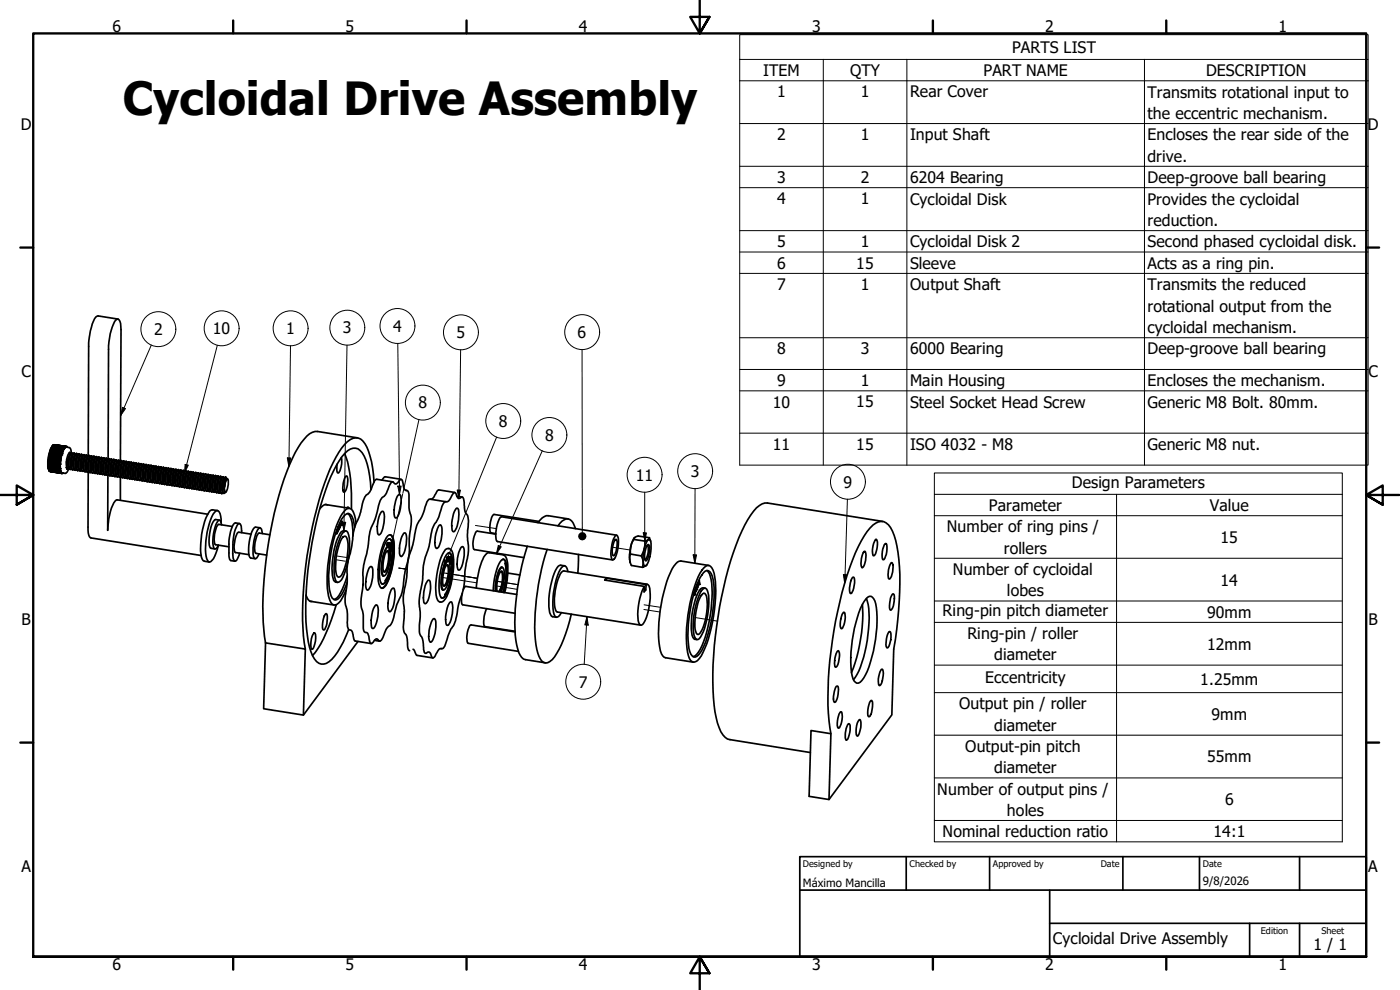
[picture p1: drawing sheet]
<svg xmlns="http://www.w3.org/2000/svg" width="420mm" height="297mm" viewBox="0 0 420 297" stroke-linecap="round" stroke-linejoin="round" font-family="sans-serif">
<defs><g id="words">
<text font-size="13.7" x="36.8" y="34.5">Cycloidal Drive Assembly</text>
<g font-size="4.8">
<text x="33.7" y="9.6">6</text>
<text x="103.7" y="9.6">5</text>
<text x="173.7" y="9.6">4</text>
<text x="243.7" y="9.6">3</text>
<text x="313.7" y="9.6">2</text>
<text x="383.7" y="9.6">1</text>
<text x="303.7" y="15.9">PARTS LIST</text>
<text x="229" y="22.8">ITEM</text>
<text x="255.1" y="22.8">QTY</text>
<text x="295.1" y="22.8">PART NAME</text>
<text x="361.9" y="22.8">DESCRIPTION</text>
<text x="233.2" y="29.2">1</text>
<text x="258.3" y="29.2">1</text>
<text x="273.1" y="29.2">Rear Cover</text>
<text x="344.4" y="29.3">Transmits rotational input to</text>
<text x="344.4" y="35.7">the eccentric mechanism.</text>
<text x="6.2" y="38.9">D</text>
<text x="410.5" y="38.9">D</text>
<text x="233.2" y="42.1">2</text>
<text x="258.3" y="42">1</text>
<text x="273.1" y="42.1">Input Shaft</text>
<text x="344.4" y="42.1">Encloses the rear side of the</text>
<text x="344.4" y="48.6">drive.</text>
<text x="233.2" y="54.9">3</text>
<text x="258.3" y="54.9">2</text>
<text x="273.1" y="54.9">6204 Bearing</text>
<text x="344.4" y="55">Deep-groove ball bearing</text>
<text x="233.2" y="61.3">4</text>
<text x="258.3" y="61.3">1</text>
<text x="273.1" y="61.4">Cycloidal Disk</text>
<text x="344.4" y="61.4">Provides the cycloidal</text>
<text x="344.4" y="67.8">reduction.</text>
<text x="233.2" y="74.2">5</text>
<text x="258.3" y="74.2">1</text>
<text x="273.1" y="74.2">Cycloidal Disk 2</text>
<text x="344.4" y="74.2">Second phased cycloidal disk.</text>
<text x="233.2" y="80.6">6</text>
<text x="257" y="80.6">15</text>
<text x="273.1" y="80.6">Sleeve</text>
<text x="344.4" y="80.6">Acts as a ring pin.</text>
<text x="233.2" y="87">7</text>
<text x="258.3" y="87">1</text>
<text x="273.1" y="87.1">Output Shaft</text>
<text x="344.4" y="87">Transmits the reduced</text>
<text x="344.4" y="93.5">rotational output from the</text>
<text x="46.2" y="100.5">2</text>
<text x="63.9" y="100.3">10</text>
<text x="85.9" y="100.3">1</text>
<text x="102.9" y="100.1">3</text>
<text x="118" y="99.6">4</text>
<text x="137" y="101.5">5</text>
<text x="173.4" y="101.5">6</text>
<text x="344.4" y="99.9">cycloidal mechanism.</text>
<text x="233.2" y="106.3">8</text>
<text x="258.3" y="106.3">3</text>
<text x="273.1" y="106.3">6000 Bearing</text>
<text x="344.4" y="106.3">Deep-groove ball bearing</text>
<text x="6.4" y="113.1">C</text>
<text x="410.7" y="113.1">C</text>
<text x="233.2" y="115.9">9</text>
<text x="258.3" y="115.8">1</text>
<text x="273.1" y="115.8">Main Housing</text>
<text x="344.4" y="115.9">Encloses the mechanism.</text>
<text x="125.6" y="122.5">8</text>
<text x="231.9" y="122.3">10</text>
<text x="257" y="122.2">15</text>
<text x="273.1" y="122.4">Steel Socket Head Screw</text>
<text x="344.4" y="122.4">Generic M8 Bolt. 80mm.</text>
<text x="149.7" y="128.1">8</text>
<text x="163.6" y="132.3">8</text>
<text x="231.9" y="134.9">11</text>
<text x="257" y="134.9">15</text>
<text x="273.1" y="135">ISO 4032 - M8</text>
<text x="344.4" y="135">Generic M8 nut.</text>
<text x="207.3" y="143.2">3</text>
<text x="190.8" y="144.2">11</text>
<text x="253.2" y="146.4">9</text>
<text x="321.6" y="146.4">Design Parameters</text>
<text x="296.8" y="153.2">Parameter</text>
<text x="363.1" y="153.3">Value</text>
<text x="284.2" y="159.8">Number of ring pins /</text>
<text x="301.2" y="166.1">rollers</text>
<text x="366.3" y="162.9">15</text>
<text x="286" y="172.5">Number of cycloidal</text>
<text x="302.2" y="178.9">lobes</text>
<text x="366.3" y="175.7">14</text>
<text x="282.9" y="184.8">Ring-pin pitch diameter</text>
<text x="362.3" y="185.3">90mm</text>
<text x="6.4" y="187.4">B</text>
<text x="290.3" y="191.8">Ring-pin / roller</text>
<text x="410.7" y="187.4">B</text>
<text x="362.3" y="194.9">12mm</text>
<text x="298.4" y="198.1">diameter</text>
<text x="173.7" y="206.3">7</text>
<text x="295.7" y="205">Eccentricity</text>
<text x="360.2" y="205.4">1.25mm</text>
<text x="287.8" y="212.8">Output pin / roller</text>
<text x="363.6" y="215.9">9mm</text>
<text x="298.4" y="219.2">diameter</text>
<text x="289.7" y="225.6">Output-pin pitch</text>
<text x="298.4" y="232">diameter</text>
<text x="362.3" y="228.7">55mm</text>
<text x="281.3" y="238.4">Number of output pins /</text>
<text x="302.2" y="244.8">holes</text>
<text x="367.7" y="241.5">6</text>
<text x="282.9" y="251.2">Nominal reduction ratio</text>
<text x="364.2" y="251.1">14:1</text>
<text x="6.4" y="261.7">A</text>
<text x="410.7" y="261.7">A</text>
<text x="316" y="283.4">Cycloidal Drive Assembly</text>
<text x="394.2" y="285">1 / 1</text>
<text x="33.7" y="290.9">6</text>
<text x="103.7" y="290.9">5</text>
<text x="173.7" y="290.9">4</text>
<text x="243.7" y="290.9">3</text>
<text x="313.7" y="290.9">2</text>
<text x="383.7" y="290.9">1</text>
</g>
<g font-size="3.4">
<text x="241" y="266">Máximo Mancilla</text>
<text x="361" y="265.5">9/8/2026</text>
</g>
<g font-size="2.7">
<text x="241" y="260.1">Designed by</text>
<text x="273" y="260.1">Checked by</text>
<text x="298" y="260.1">Approved by</text>
<text x="330.3" y="260">Date</text>
<text x="361" y="260">Date</text>
<text x="378.4" y="280.1">Edition</text>
<text x="396.6" y="280.1">Sheet</text>
</g>
</g></defs>
<!-- layer: Tweak Trail (ISO) -->
<g fill="none" stroke="#000" stroke-width=".3">
<path d="M142.7 157.7l6.3 .9M100.8 167.9l2.8 .5M101 166.8l3.3 .5M122.2 170.8l-2.7-.4 2.7 .4M132.8 173.3l10.3 1.6M133.1 171.9l10.2 1.6M134 172l9.3 1.5M137.7 172.6l5.6 .9M149.1 175.8l6.2 1M149.2 174.4l6.3 1M183.8 164.2l5.3 .8M193.2 182.9l4.9 .7"/>
<path d="M193.3 181.5l5 .7M208.6 185.3l6.7 1.1"/>
</g>
<!-- layer: Visible (ISO) -->
<g fill="none" stroke="#000" stroke-width=".51">
<path d="M35.4 95.7l-5.9-.9a1.78 1.78 0 0 0-1.4 1.5l-1 3-.5 3.5-.1 34M14.4 139l3.7 .6zM14.5 138.7l3.7 .6zM14.5 138.4l3.7 .6zM14.5 138.1l3.7 .6zM14.5 137.8l3.7 .6zM14.6 137.5l3.7 .6zM14.7 137.1v.1M14.7 136.8l3.7 .7zM14.7 137.1h.1M14.7 137.2h.1M14.7 136.5l3.7 .6z"/>
<path d="M14.7 137.2l3.5 .6M14.7 137.1l3.5 .6M14.9 135.9l3.6 .7zM15 135.6h.1M15 135.4l3.7 .6zM15 135.6l3.7 .7h-.2M15 135.4h.1M15.1 135.1l3.7 .6zM15.2 134.9l3.7 .6zM15.3 134.7l3.7 .6zM15.4 134.4h.1M15.5 134.3l3.6 .5"/>
<path d="M15.5 134.5l3.5 .6zM15.5 134.3h.1M15.6 134.1l3.6 .6zM15.6 134.3l3.5 .6M15.7 133.9l3.5 .6zM15.8 133.8h.1M15.8 133.8l3.6 .6zM15.9 133.7l3.7 .6-3.6-.6M16 133.6l-.1 .1M16.1 133.5h.1M16.2 133.5l-.2 .1 3.6 .6-3.5-.7a8.6 8.6 0 0 0-1.6 7.3l.2 .2M16.2 133.5l3.4 .5-3.5-.5"/>
<path d="M16.3 133.5l3.5 .5M18 139.8l-3.6-.6 3.6 .7M18 139.9h.1M18 139.8h.1M18 139.6h.1M18 139.3h.1M18 139.8v.1M18.2 137.7h.1M18.4 136.8l-3.6-.5 3.6 .5M18.4 136.8h.1M19.1 134.9h.1M19.2 134.4v.1"/>
<path d="M19.4 134.5h.1M19.6 134l.1 .2zM19.7 134l-3.4-.5 3.4 .5M19.7 134h.1M19.7 134l-3.4-.5 3.5 .5M19.8 134h.1M19.8 134h.2M19.9 138.6l.2 1.8 .3 .3 .4-.2M19.9 138.6h.4M20 134h.1M20 134.2l.8 .1a1.44 1.44 0 0 1 .6 1.5M20 134l.1 .2"/>
<path d="M20.1 134.1h.1M20.3 138.6l.3-1.5-.2 2.5 .3 .8M20.3 138.6l.3 1.6M20.6 137.1l.6-1.1-.1-.3a3 3 0 0 0-1.2 2.9M20.8 135.7h.2M21.5 135.8a1.79 1.79 0 0 0-.8 1.9 3.8 3.8 0 0 0 .3 3.1h.1M21.8 136.3l-.2-.4a3.5 3.5 0 0 0-1 3l.3 1.8 .4 .1 .2-.2M21.8 136.4a3.9 3.9 0 0 0-.4 3.9M22 136.1a4.8 4.8 0 0 0-.5 4.4M22.3 135.9a4 4 0 0 0-1 3.8l.1 .7 .4 .6M22.7 136.2a5.3 5.3 0 0 0-.5 4.4M23.1 136.1a2.24 2.24 0 0 0-1 2.4 2.53 2.53 0 0 0 .5 2.6"/>
<path d="M23.2 136.6a4.5 4.5 0 0 0-.3 4M23.3 136.6l-.2-.5a3.1 3.1 0 0 0-.9 3v1.2l.2 .7 .4 .1 .2-.2M23.4 136.3a5.5 5.5 0 0 0-.5 4.4M23.7 136.2a3.3 3.3 0 0 0-.9 2.9l.1 1.6 .4 .5M24 136.8a4.4 4.4 0 0 0-.4 3.9M24.1 136.7l-.4-.5a5.6 5.6 0 0 0-.4 5l.4-.2M24.2 136.4a4.9 4.9 0 0 0-.5 4.4M24.5 136.3a1.92 1.92 0 0 0-.9 1.9 4.1 4.1 0 0 0 .4 3.1h.1M24.8 136.8l-.2-.4a3.1 3.1 0 0 0-1 3l.1 1.5 .4 .4 .3-.2M24.8 136.9a3.9 3.9 0 0 0-.4 3.9M25 136.6a5.2 5.2 0 0 0-.6 4.4M25.3 136.4h-.2a5.5 5.5 0 0 0-.5 4.9l.2 .1"/>
<path d="M25.5 137a4.6 4.6 0 0 0-.4 4M25.5 137l-.2-.6a3.5 3.5 0 0 0-.9 3.1l.1 1.5 .3 .4 .4-.1M25.7 136.7a5.1 5.1 0 0 0-.6 4.4M26 136.6l-.3 .1a6.5 6.5 0 0 0-.4 4.8h.3M26.2 137.1a4.5 4.5 0 0 0-.4 3.9M26.3 137l-.2-.4a4.7 4.7 0 0 0-.8 4.5l.3 .4 .4-.2M26.4 136.8a5.4 5.4 0 0 0-.5 4.4M26.7 136.7v-.1a5.5 5.5 0 0 0-.5 5.1h.2M27 137.1l-.3-.4a5.4 5.4 0 0 0-.4 5l.4-.2M27 137.2a4.5 4.5 0 0 0-.4 3.9M27.2 137a4.8 4.8 0 0 0-.5 4.3M27.4 136.8a5 5 0 0 0-.4 5h.1"/>
<path d="M27.4 136.8h.1M27.9 137a5.3 5.3 0 0 0-.5 4.5M28.3 136.9a3.3 3.3 0 0 0-1.1 2.8 1.86 1.86 0 0 0 .6 2.2M28.4 137.5a4.5 4.5 0 0 0-.3 3.9M28.5 137.4l-.2-.4a3.1 3.1 0 0 0-.9 2.9l.2 1.9 .4 .1 .2-.2M28.7 137.1a5.2 5.2 0 0 0-.6 4.4M29 137a2.24 2.24 0 0 0-.9 2.4 2.53 2.53 0 0 0 .5 2.6M29.2 137.6a4.4 4.4 0 0 0-.4 3.9M29.3 137.5l-.3-.5a5.6 5.6 0 0 0-.5 5l.5-.2M29.4 137.3a5.5 5.5 0 0 0-.5 4.4M29.7 137.1a1.79 1.79 0 0 0-.8 2 3.6 3.6 0 0 0 .3 3l.1 .1M29.9 137.7a4.7 4.7 0 0 0-.3 4"/>
<path d="M29.9 137.7h.1M30 137.7l-.3-.6a5.5 5.5 0 0 0-.6 4.9l.2 .2 .4-.2M30.2 137.4a4.9 4.9 0 0 0-.5 4.4M30.5 137.3h-.1a4.3 4.3 0 0 0-.9 3.7l.1 .8 .5 .5M30.9 137.5a5.1 5.1 0 0 0-.5 4.4M31.2 137.4l-.3 .1a6.1 6.1 0 0 0-.3 4.8l.1 .1M31.4 137.9a4.5 4.5 0 0 0-.3 3.9M31.5 137.9l-.2-.5a3.5 3.5 0 0 0-.9 3l.1 1.6 .3 .4 .4-.2M31.7 137.7a5.1 5.1 0 0 0-.6 4.3M32 137.5l-.3 .2a6.5 6.5 0 0 0-.4 4.7l.3 .1M32.2 138a4.5 4.5 0 0 0-.4 4M32.3 138l-.4-.5a5.4 5.4 0 0 0-.4 5l.4-.2"/>
<path d="M32.7 137.6a1.79 1.79 0 0 0-.8 1.9 3.8 3.8 0 0 0 .3 3.1h.1M33.1 137.9a4.8 4.8 0 0 0-.5 4.4M33.5 137.7a4 4 0 0 0-1 3.8l.1 .7 .5 .5M33.7 138.3a4.2 4.2 0 0 0-.4 3.9M33.7 138.2l-.3-.5a6.3 6.3 0 0 0-.6 4.9l.4 .1 .2-.2M33.9 138a5.3 5.3 0 0 0-.6 4.4M34.2 137.8a2.24 2.24 0 0 0-.9 2.5 2.53 2.53 0 0 0 .5 2.6M34.4 138.4a4.5 4.5 0 0 0-.4 4M34.5 138.4l-.2-.5a3.1 3.1 0 0 0-1 3v1.1l.3 .7 .4 .2 .2-.2M34.6 138.1a5.5 5.5 0 0 0-.5 4.4M34.9 138a5.5 5.5 0 0 0-.8 4.5l.4 .5M34.9 138h.1"/>
<path d="M35.2 138.5a4.4 4.4 0 0 0-.4 4M35.2 138.5l-.3-.5a5.6 5.6 0 0 0-.4 5l.4-.2M35.4 138.2a4.9 4.9 0 0 0-.5 4.4M35.7 138.1a1.92 1.92 0 0 0-.9 1.9 4.1 4.1 0 0 0 .4 3.1h.1M35.9 138.6l-.1-.4a3.1 3.1 0 0 0-1 2.9l.1 1.6 .3 .4 .4-.2M35.9 138.7a3.8 3.8 0 0 0-.3 3.9M36.1 138.4a4.8 4.8 0 0 0-.5 4.3M36.1 138.3l.2-39.4a4.1 4.1 0 0 0-.8-3.2 1.58 1.58 0 0 0-1.4 1.4l-1 3-.5 3.6-.2 34.1a5.4 5.4 0 0 0-.5 4.4M36.4 138.2h-.1a5.5 5.5 0 0 0-.5 4.9l.2 .1M36.6 138.7a4.6 4.6 0 0 0-.3 4M36.7 138.7l-.2-.5a3.5 3.5 0 0 0-.9 3.1l.1 1.5 .3 .4 .4-.1M36.9 138.5a5.1 5.1 0 0 0-.6 4.4"/>
<path d="M37.2 138.4l-.3 .1a6.1 6.1 0 0 0-.3 4.7l.2 .1M37.4 138.9a4.5 4.5 0 0 0-.4 3.9M37.5 138.8l-.2-.4a4.7 4.7 0 0 0-.9 4.5l.4 .4 .3-.2M37.6 138.6a5.4 5.4 0 0 0-.5 4.4M37.9 138.5l-.1-.1a5.5 5.5 0 0 0-.4 5h.1M38.4 138.7a4.8 4.8 0 0 0-.6 4.4M38.6 138.5a5 5 0 0 0-.4 5.1h.1M38.6 138.5h.1M38.9 139.1l-.2-.5a3.5 3.5 0 0 0-.9 3.1l.2 1.7 .4 .2 .2-.2M38.9 139.1a3.9 3.9 0 0 0-.4 4M39.1 138.8a5.3 5.3 0 0 0-.6 4.4M39.4 138.7a3.3 3.3 0 0 0-1 2.8 1.86 1.86 0 0 0 .6 2.2"/>
<path d="M39.6 139.2a4.5 4.5 0 0 0-.4 4M39.7 139.2l-.2-.5a3.1 3.1 0 0 0-1 3l.3 1.9 .4 .1 .2-.2M39.9 138.9a5.2 5.2 0 0 0-.6 4.4M40.2 138.8a2.24 2.24 0 0 0-1 2.4 2.53 2.53 0 0 0 .6 2.6M40.4 139.4a4.4 4.4 0 0 0-.4 3.9M40.4 139.3l-.1-.4a3.1 3.1 0 0 0-1 2.9l.1 1.6 .3 .4 .4-.2M40.6 139.1a5.5 5.5 0 0 0-.5 4.3M40.9 138.9a1.79 1.79 0 0 0-.8 1.9 3.6 3.6 0 0 0 .3 3.1h.1M41.1 139.4l-.2-.5a5.5 5.5 0 0 0-.6 4.8l.1 .2 .5-.2M41.1 139.5a4.4 4.4 0 0 0-.3 3.9M41.3 139.2a4.9 4.9 0 0 0-.5 4.4M41.7 139.1h-.1a4.3 4.3 0 0 0-.9 3.7l.2 1 .4 .3"/>
<path d="M42.1 139.3a5.1 5.1 0 0 0-.6 4.4M42.4 139.2l-.3 .1a6.1 6.1 0 0 0-.3 4.8h.1M42.6 139.7a4.5 4.5 0 0 0-.4 3.9M42.7 139.7l-.2-.5a3.5 3.5 0 0 0-1 3l.2 1.5 .3 .4 .4-.1M42.9 139.4a5.1 5.1 0 0 0-.6 4.4M43.2 139.3l-.3 .1a6.5 6.5 0 0 0-.4 4.8l.2 .1M43.4 139.8a4.5 4.5 0 0 0-.4 3.9M43.4 139.7l-.3-.4a5.4 5.4 0 0 0-.4 5l.4-.2M43.6 139.6a5.4 5.4 0 0 0-.5 4.3M43.9 139.4a4.9 4.9 0 0 0-.9 4.3l.2 .6 .3 .1M44.1 139.9l-.2-.5a3.5 3.5 0 0 0-.9 3.1l.1 1.4 .3 .5 .5-.2M44.1 139.9a4.6 4.6 0 0 0-.5 3.7l.2 .3"/>
<path d="M44.3 139.7a4.8 4.8 0 0 0-.5 4.4M44.6 139.5a4 4 0 0 0-.9 3.8l.1 .7 .5 .5M45.1 139.7a5.3 5.3 0 0 0-.6 4.5M45.4 139.6a2.24 2.24 0 0 0-1 2.4 2.53 2.53 0 0 0 .6 2.6M45.8 139.9a5.5 5.5 0 0 0-.5 4.4M46.2 139.7a2.24 2.24 0 0 0-1 2.5 2.79 2.79 0 0 0 .5 2.6M46.9 139.9a1.79 1.79 0 0 0-.9 1.9 3.7 3.7 0 0 0 .4 3l.1 .1M102.4 137.3a6.3 6.3 0 0 1-.8 4.6h-.3l-.2-.6 .1-2.1M103.4 136.1a40 40 0 0 1 2.1 16.7M107.3 131.4l-12-1.9a4.5 4.5 0 0 0-4.1 2.3 46.6 46.6 0 0 0-7.5 16.9 123.4 123.4 0 0 0-4.5 40.3l.5 3.9M14.5 140.3l3.7 .5zM14.5 140l3.7 .6z"/>
<path d="M14.5 140.6l3.7 .6zM14.5 140.5l.1 .1M14.7 140.9h.1M14.6 140.6l3.5 .5M14.6 140.5l3.5 .5M14.7 141h.1M14.7 141l.1 .2 3.5 .5-3.6-.6 .2 .2M14.7 141.1h.1M14.7 141.1l3.7 .4zM14.7 141v.1M14.9 141.3l3.5 .5zM14.9 141.3l3.6 .7"/>
<path d="M14.9 141.3l.1 .2M14.9 141.3l3.5 .6M15 141.5h.1M15.1 141.5l3.4 .5M18 140.3l-3.5-.6 3.5 .7M18 140.1l-3.6-.6 3.6 .7M18 140.4h.1M18 140.3h.1M18 140.2h.1M18 140.1h.1M18 140.1v.1M18 140.3v.1"/>
<path d="M18.1 141h.1M18.2 141.4l-3.5-.5 3.5 .6M18.2 141.4h.1M18.4 141.7h.1M18.4 141.9h.1M18.5 142h.1M18.6 142h.3zM18.7 142h.1M18.8 141.9v.1M18.8 142h-.1M18.9 141.9v.1M20.1 140.7h.1"/>
<path d="M20.3 140.7l-.4-.4 .5 .4M20.6 140.6a1.43 1.43 0 0 1-1.9 1.3M22.2 140.4a4.1 4.1 0 0 1 .3-4l-.3-.5a6.3 6.3 0 0 0-.5 4.9l.3 .2 .2-.2M23.3 141.2h.1M26.5 141.7v18.1a1.63 1.63 0 0 0 .8 1.6l33.1 5.3M27.4 141.3a4.6 4.6 0 0 1 .3-4l-.1-.5a3.5 3.5 0 0 0-1 3.1l.3 1.8 .3 .1 .2-.2M30.4 141.8a4.1 4.1 0 0 1 .3-4l-.2-.5a5.4 5.4 0 0 0-.7 4.8h.6M30.7 142.4h.1M32.4 142.6l-.1 16.5a14.6 14.6 0 0 1 2.6-9.1l27.5 4.3M32.6 142.1a4.6 4.6 0 0 1 .4-4l-.2-.4a3.5 3.5 0 0 0-1 3l.3 1.8 .3 .1 .3-.2M34.5 143h.1M36.1 143.2v6.9"/>
<path d="M37.8 142.9a4.6 4.6 0 0 1 .4-4l-.3-.4a5.4 5.4 0 0 0-.4 4.9l.4-.2M41.5 143.6a4.6 4.6 0 0 1 .4-4l-.2-.5a4.4 4.4 0 0 0-.9 3.9l.3 .9h.5M41.9 144.1h.1M44.8 140.1a4.2 4.2 0 0 0-.3 3.9M44.8 140.1h.1M44.9 140l-.3-.4a5.3 5.3 0 0 0-.4 4.9l.4-.2M45.6 140.2a4.5 4.5 0 0 0-.4 3.9M45.7 140.1l-.2-.4a3.1 3.1 0 0 0-1 3v1.1l.3 .7 .3 .1 .2-.2M45.7 144.8h.1M46.4 140.3a4.4 4.4 0 0 0-.4 4M46.4 140.3l-.3-.6a5.6 5.6 0 0 0-.4 5.1l.4-.2M46.5 140a5.5 5.5 0 0 0-.5 4.4"/>
<path d="M47.1 140.4l-.2-.5a3.1 3.1 0 0 0-.9 3l.1 1.5 .3 .4 .5-.1M47.1 140.4a3.8 3.8 0 0 0-.4 4M47.3 140.1a4.8 4.8 0 0 0-.5 4.4M47.6 140a4.3 4.3 0 0 0-.9 3.7v.8l.5 .5M47.8 140.5a4.3 4.3 0 0 0-.3 4M47.9 140.5l-.2-.5a3.5 3.5 0 0 0-1 3.1l.2 1.5 .3 .4 .4-.2M48.1 140.3a5.1 5.1 0 0 0-.6 4.3M48.4 140.1l-.3 .2a6.1 6.1 0 0 0-.3 4.7l.1 .1M48.6 140.6a4.5 4.5 0 0 0-.4 4M48.6 140.6l-.1-.5a4.7 4.7 0 0 0-.9 4.6l.3 .4 .4-.2M48.8 140.4a5.4 5.4 0 0 0-.5 4.4M49.1 140.3l-.1-.1a5.5 5.5 0 0 0-.4 5h.1"/>
<path d="M49.3 140.7l-.2-.4a5.4 5.4 0 0 0-.5 4.9l.5-.2M49.3 140.8a4.5 4.5 0 0 0-.3 3.9M49.5 140.5a4.8 4.8 0 0 0-.5 4.4M49.8 140.3a5 5 0 0 0-.5 5h.2M49.8 140.3h.1M50.1 140.8l-.3-.5a6.3 6.3 0 0 0-.6 4.9l.4 .1 .2-.2M50.1 140.9a3.9 3.9 0 0 0-.4 3.9M50.3 140.6a5.3 5.3 0 0 0-.6 4.4M50.6 140.4a1.92 1.92 0 0 0-.9 2 2.87 2.87 0 0 0 .5 3.1M50.8 141a4.5 4.5 0 0 0-.4 4M50.9 141l-.2-.5a3.1 3.1 0 0 0-1 3l.3 1.8 .4 .2 .1-.2M51.1 140.7a5.2 5.2 0 0 0-.6 4.4"/>
<path d="M51.4 140.6a2.24 2.24 0 0 0-1 2.4 2.53 2.53 0 0 0 .5 2.6M51.6 141.1a4.4 4.4 0 0 0-.4 4M51.6 141.1l-.2-.5a3.1 3.1 0 0 0-.9 3l.1 1.5 .3 .5 .4-.2M51.8 140.8a5.5 5.5 0 0 0-.6 4.4M52.1 140.7a1.79 1.79 0 0 0-.9 1.9 3.6 3.6 0 0 0 .4 3.1h.1M52.3 141.2l-.2-.5a5.6 5.6 0 0 0-.5 5l.5-.2M52.3 141.3a4.4 4.4 0 0 0-.4 3.9M52.5 141a4.9 4.9 0 0 0-.5 4.3M52.7 145.3a4.6 4.6 0 0 1 .4-4l-.2-.5a5.4 5.4 0 0 0-.7 4.9h.6M52.8 140.8a4.3 4.3 0 0 0-.9 3.8l.2 1 .4 .2M53.1 145.9h.1M53.3 141.1a5.1 5.1 0 0 0-.6 4.4"/>
<path d="M53.6 141l-.3 .1a6.1 6.1 0 0 0-.3 4.7l.1 .1M53.8 141.5a4.5 4.5 0 0 0-.4 3.9M53.8 141.5l-.1-.5a3.5 3.5 0 0 0-1 3l.1 1.5 .3 .4 .4-.2M54 141.2a5.1 5.1 0 0 0-.5 4.4M54.4 141.1l-.4 .1a6.5 6.5 0 0 0-.3 4.8h.2M54.5 141.6a4.5 4.5 0 0 0-.3 3.9M54.6 141.5l-.3-.4a5.4 5.4 0 0 0-.5 4.9l.5-.2M54.7 141.3a5.4 5.4 0 0 0-.5 4.4M55.1 141.1a1.79 1.79 0 0 0-.9 2 3.8 3.8 0 0 0 .3 3.1h.2M55.3 141.7l-.2-.6a5.6 5.6 0 0 0-.6 4.9l.3 .2 .3-.2M55.3 141.7a4.6 4.6 0 0 0-.6 3.7l.2 .3M55.5 141.5a4.8 4.8 0 0 0-.5 4.3"/>
<path d="M55.8 141.3a4 4 0 0 0-.9 3.8v.7l.5 .5M56.1 141.8l-.3-.5a6.3 6.3 0 0 0-.6 4.9l.4 .1 .2-.2M56.1 141.8a3.9 3.9 0 0 0-.4 4M56.3 141.5a5.2 5.2 0 0 0-.6 4.4M56.6 141.4a2.24 2.24 0 0 0-1 2.4 2.53 2.53 0 0 0 .5 2.6M56.8 142a4.5 4.5 0 0 0-.4 3.9M56.8 141.9l-.2-.4a3.1 3.1 0 0 0-.9 2.9l.1 1.6 .3 .4 .4-.2M57 141.7a5.5 5.5 0 0 0-.5 4.3M57.3 141.5a2.24 2.24 0 0 0-.9 2.4 2.53 2.53 0 0 0 .5 2.6M57.5 142.1a4.4 4.4 0 0 0-.4 3.9M57.6 142l-.3-.5a5.6 5.6 0 0 0-.5 5l.5-.1M57.7 141.8a5.5 5.5 0 0 0-.5 4.4"/>
<path d="M58 141.7a1.79 1.79 0 0 0-.8 1.9 3.7 3.7 0 0 0 .3 3l.2 .1M58.3 142.2l-.2-.5a3.1 3.1 0 0 0-1 3l.2 1.5 .3 .4 .4-.1M58.3 142.2a2.23 2.23 0 0 0-.7 2.1v1l.3 .9M58.5 141.9a4.8 4.8 0 0 0-.5 4.4M58.8 141.8h-.1a4.3 4.3 0 0 0-.9 3.7l.1 .8 .5 .4M59 142.3a4.3 4.3 0 0 0-.3 4M59.1 142.3l-.2-.5a3.5 3.5 0 0 0-1 3l.1 1.6 .4 .3 .3-.1M59.2 142a5.1 5.1 0 0 0-.5 4.4M59.6 141.9l-.4 .1a6.1 6.1 0 0 0-.3 4.8l.2 .1M59.8 142.4a4.5 4.5 0 0 0-.4 4M59.8 142.4l-.2-.5a4.7 4.7 0 0 0-.8 4.6l.3 .4 .4-.2M59.9 142.2a5.4 5.4 0 0 0-.5 4.3"/>
<path d="M60.3 142l-.5 .4-.4 1.5a3.5 3.5 0 0 0 .4 3.1h.1M60.5 142.5a4.5 4.5 0 0 0-.4 4M60.6 142.5l-.3-.5a5.4 5.4 0 0 0-.5 5l.5-.2M60.7 142.3a4.8 4.8 0 0 0-.5 4.4M61 142.1a4 4 0 0 0-.9 3.8l.2 1 .3 .2M61.3 142.6l-.3-.5a6.3 6.3 0 0 0-.6 4.9l.4 .1 .2-.2M61.3 142.7a3.9 3.9 0 0 0-.4 3.9M61.5 142.4a5.3 5.3 0 0 0-.6 4.4M61.8 142.2a1.92 1.92 0 0 0-.9 1.9 4.2 4.2 0 0 0 .4 3.1M62 142.8a4.5 4.5 0 0 0-.4 3.9M62 142.7l-.3-.5a6.3 6.3 0 0 0-.5 4.9l.3 .1 .2-.1M62.2 142.5a5.2 5.2 0 0 0-.5 4.4"/>
<path d="M62.5 142.4a2.24 2.24 0 0 0-.9 2.4 2.53 2.53 0 0 0 .5 2.6M62.7 142.9a4.4 4.4 0 0 0-.3 4M62.8 142.9l-.2-.5a3.1 3.1 0 0 0-.9 3l.1 1.5 .3 .5 .4-.2M62.9 142.6a5.5 5.5 0 0 0-.5 4.4M63.2 142.5a1.79 1.79 0 0 0-.8 1.9 3.6 3.6 0 0 0 .3 3l.2 .1M63.5 143l-.3-.5a5.4 5.4 0 0 0-.4 4.9l.4-.1M63.5 143.1a4.4 4.4 0 0 0-.4 3.9M63.7 142.7a4.9 4.9 0 0 0-.5 4.4M63.9 147.1a4.6 4.6 0 0 1 .4-4l-.2-.5a5.4 5.4 0 0 0-.7 4.8h.5M64 142.6h-.1a4.3 4.3 0 0 0-.8 3.8l.1 1 .4 .2M64.3 147.7h.1M64.5 142.9a5.1 5.1 0 0 0-.6 4.3"/>
<path d="M64.8 142.7l-.3 .2a6.1 6.1 0 0 0-.4 4.7l.2 .1M65 143.2a4.5 4.5 0 0 0-.4 4M65 143.2l-.2-.5a3.5 3.5 0 0 0-.9 3.1l.1 1.5 .3 .4 .4-.2M65.2 143a5.1 5.1 0 0 0-.6 4.4M65.3 153.2l-1.5-.2a1.85 1.85 0 0 0-1.6 1.5 23.2 23.2 0 0 0-1.7 12.7l.5 1 1.8 .4M65.5 142.9l-.3 .1a6.5 6.5 0 0 0-.4 4.8h.3M65.7 143.4a4.5 4.5 0 0 0-.4 3.9M65.8 143.3l-.2-.4a3.8 3.8 0 0 0-1 3.6l.3 1.2 .4 .1 .2-.2M65.9 143.1a5.4 5.4 0 0 0-.5 4.4M65.9 156.1l-1.4-.2a11 11 0 0 0-1.4 8.5l1.4 .3M66.2 142.9a1.79 1.79 0 0 0-.8 1.9 3.8 3.8 0 0 0 .3 3.1h.1M66.4 156.8a4.9 4.9 0 0 0-.9-3.5 1.32 1.32 0 0 0-1.6 1 23 23 0 0 0-1.9 13.3l.5 .9a1.2 1.2 0 0 0 1.6-.9l1.4-4"/>
<path d="M66.5 143.4l-.3-.5a5.6 5.6 0 0 0-.5 4.9l.3 .1 .2-.1M66.5 143.5a4.4 4.4 0 0 0-.4 3.9M66.5 157.5l-.3-1.2-.2-.2a1.33 1.33 0 0 0-1.2 1.4 11.2 11.2 0 0 0-.5 7.1h.6l.6-1M66.7 143.2a4.8 4.8 0 0 0-.5 4.4M66.8 145.7l.1 2 .3 .4 .6-.4M67 143.1a4 4 0 0 0-1 3.8l.1 .7 .5 .5M67.2 143.6l-.1-.5a3.5 3.5 0 0 0-1 3.1l.3 1.7 .3 .2 .3-.2M67.2 143.9a4.2 4.2 0 0 0 .5 3.8 5 5 0 0 0 .7-3.8h-.4l-.2 .4-.4 1.8M67.2 143.6a3.9 3.9 0 0 0-.3 4M67.4 143.3a5.1 5.1 0 0 0-.5 4.3M67.8 143.2a1.97 1.97 0 0 0-.9 2l-.1 .5 .3-1.3 .5-1.2h.2l.2 .5M67.8 143.8l.1-.1a6.6 6.6 0 0 0-.5 3.7v-2.3z"/>
<path d="M68.4 143.9l-.2-.3a2.7 2.7 0 0 0-.8 2.5M69.7 158l-4-.7a6.4 6.4 0 0 0-1.4 5.2l.4 .9 4 .7M71.9 157.1l-1.2-.2a4 4 0 0 0-1.7 3.4l-.3 2 .1 4.9 .3 .9 1.4 .3M72.5 159.8v-.5a2.06 2.06 0 0 0-.7-2.2 7.7 7.7 0 0 0-1.9 5.4v.9a10.6 10.6 0 0 0 .3 4.6l.3 .4a2.84 2.84 0 0 0 1.4-2.4M78 158.4l-1.3-.2a4.2 4.2 0 0 0-1.7 3.4l-.4 3.9a2.02 2.02 0 0 0 .6 1.9l1.4 .2M97.6 151.4l7.3 1.1M98.3 151.5a1.5 1.5 0 0 0-1.8 .6l-.6 .6M101 159.9v.1M101 159.6h.1M101.1 159.4l.1-.5-.2 1.2M101.1 159.4l.1-.1 .1 .3-.3 .5M101.1 159.6l.1 .2-.2 .2"/>
<path d="M101.1 159.6l-.1 .4M101.1 159.4h.1M101.2 159.4h.1M101.4 158.5l.1 .1M101.5 158.1h.1M101.5 159.1h.1M101.6 158h.1M101.7 157.9l-.2 1.2 .2-.4-.3 .7 .2-1.4-.2 .7v-.4zM101.7 158.7h.1M102 158.2v.1M102 157.2h.1M102 157.1l.2 .8-.2 .5-.1-.7z"/>
<path d="M102 157.2v1zM102.6 157.2l-.2 .1M102.6 157.2v-.5l-.2 .6M102.6 157.1l.1 .1M102.6 156.3l.1 .9-.1 .4v-.3l-.3 .3zM102.6 157.3h.1M103.1 159.6l.8-.3a5 5 0 0 1 1 4.3 22.9 22.9 0 0 1-2.4 10.4l-1.2 .7a5 5 0 0 1-1-4.2 19.5 19.5 0 0 1 2.8-10.9zM103.8 142.9l.3-.1a5.8 5.8 0 0 1-.7 4.9h-.2a5.9 5.9 0 0 1 .6-4.8zM103.8 159.3a1.69 1.69 0 0 0-2.1 1.5 22.3 22.3 0 0 0-1.6 13.3l.7 .6h.5M104.1 152.4l.4-.3 .2 .4M104.3 154.1a4.5 4.5 0 0 1 1.5 3.9l.1 2.8M106.4 158.2a5.8 5.8 0 0 0-1.4-4 1.46 1.46 0 0 0-1.9 .9 35.6 35.6 0 0 0-4.4 19.1l.2 2.7a3.5 3.5 0 0 0 1.7 3.1 5.2 5.2 0 0 0 3-3.8l.5-1.3"/>
<path d="M106.9 157l-.2-1.2a4 4 0 0 0-1.8-3.3 2.44 2.44 0 0 0-2.2 1.6 43.2 43.2 0 0 0-4.3 23.7 5 5 0 0 0 1.7 3.7 2.09 2.09 0 0 0 2.1-1.2l1.7-3.3M111.3 146.9l-.4-4.1a13 13 0 0 0-2.8-7.6 3 3 0 0 0-4.6 .8 37.4 37.4 0 0 0-6.6 13.5 111.1 111.1 0 0 0-4.9 39.3 17.2 17.2 0 0 0 3.1 9.8 3 3 0 0 0 4.5-.7 28.7 28.7 0 0 0 5-9M112.3 144.6l-.2-2.2a23.7 23.7 0 0 0-2.6-9.3 3.1 3.1 0 0 0-5.2-.6 32.7 32.7 0 0 0-7 12.6 121.8 121.8 0 0 0-6.2 45.7l.5 3.9M114.5 153.5l.2-.1a1.35 1.35 0 0 1 .7 1.7 7.8 7.8 0 0 1-1.6 5.4 3.5 3.5 0 0 1-.5-3.4l.4-1.8zM117.5 144.7l.5-.1a.84 .84 0 0 0 .9 .6 .84 .84 0 0 0 .7-.8l.9-.5a1.04 1.04 0 0 1 .5 1.2v.6a1.51 1.51 0 0 0 1.4 1.7l.3 .9a17.6 17.6 0 0 0 .7 7.3v.9a37.8 37.8 0 0 0-.6 9.5l-.1 1a44.3 44.3 0 0 0-1.9 9.8l-.3 1.4a26.3 26.3 0 0 0-2.6 7.8 4.2 4.2 0 0 1-1.8 2.5l-.5 .9a5.7 5.7 0 0 1-1.6 3l-.2-.1a.84 .84 0 0 0-.9-.6 .84 .84 0 0 0-.8 .8l-.5 .6h-.3l-.4-.6-.2-1.3a1.24 1.24 0 0 0-1-1.4l-.1-.1a3.6 3.6 0 0 1-.6-3.2v-2.4a11.9 11.9 0 0 1-.2-7.6l.1-.6a24.6 24.6 0 0 1 1-9.1l.7-3.6a14.8 14.8 0 0 1 1.9-7.3l.7-2.4a6.4 6.4 0 0 1 2-4.5l.8-1.1 .8-2.2zM117.9 144.6l-5-.8a4.4 4.4 0 0 0-1.4 2.7l-1 1.7a2.26 2.26 0 0 0-1.5 2 29.6 29.6 0 0 1-2.6 8.1l-.2 1a56.2 56.2 0 0 1-1.9 10.2l-.1 .5a47.2 47.2 0 0 1-.6 10v.6a17.9 17.9 0 0 1 .7 7.3 1.15 1.15 0 0 0 1.1 1.3l.4 .5 .6 2.6 5 .8M119.6 148.5l.2-.2a3.5 3.5 0 0 1 .5 3.5l-.6 2.5-.8 1.1a1.35 1.35 0 0 1-.7-1.6l.5-3.6zM120.4 143.8l-4.8-.7-1 1M121.7 147.1l.4 .1M131.7 147.1l-.4 .1-.4 .7a2.46 2.46 0 0 1-1.7 1.9M131.7 147l4.8 .8M131.8 157.6l.3-.1a3.8 3.8 0 0 1 .4 3.5l-.4 1.8a2 2 0 0 1-1 1.8 1.74 1.74 0 0 1-.6-1.8l.3-2.7z"/>
<path d="M133.9 150.5l-5.1-.7a11.4 11.4 0 0 0-1.9 4.4 16.2 16.2 0 0 0-2.6 7.1l-.4 2.2a23.7 23.7 0 0 0-1.9 9.8 23.7 23.7 0 0 0-.8 8.5l.1 3.5a6.5 6.5 0 0 0 .4 4.9 6.6 6.6 0 0 1 .7 4l.3 .9 .2 .1M136.9 152.6l.3-.2a1.47 1.47 0 0 1 .5 1.8 7.1 7.1 0 0 1-1.6 5.4 1.47 1.47 0 0 1-.5-1.8l.5-3.6zM137.1 148.9l1.6 .2M161.7 156.4l-13.4-2a6.3 6.3 0 0 0-1.1 5.4l1.6 .3M167.4 157.8a3 3 0 0 1 3.6-1.9 4.3 4.3 0 0 1 1.7 2.7M170.5 155.7l-6-1a3.5 3.5 0 0 0-3 2.1M264.9 156.4l-34.6-5.5a6.2 6.2 0 0 0-5 3.6 72 72 0 0 0-8.8 24.7 110.3 110.3 0 0 0-1.9 34.3 14 14 0 0 0 3 7.7l.7 .5 .8 .2 24.1 3.9M75.3 160.3l-3.6-.6a3.4 3.4 0 0 0-1.3 2.9l-.2 1.5 .3 1.6 4.2 .7M78.7 160.1a1.54 1.54 0 0 0-.7-1.7 8.4 8.4 0 0 0-2.1 6v1a1.84 1.84 0 0 0 .9 2.2l.9-1.4M81 160.5l-3.2-.6a6.4 6.4 0 0 0-1.3 5.2l.3 .9 3.2 .5M91.8 178.5a2.1 2.1 0 0 0 1.9 2M101 160l.1 .1"/>
<path d="M101.1 160h.1M103 161.1l.7-.2 .2 .2a14.1 14.1 0 0 1-.3 8.9l-.3 1a2.44 2.44 0 0 1-1.8 2.2 5.6 5.6 0 0 1-.7-4.4 15.3 15.3 0 0 1 2.2-7.7zM104.2 172.8l-1.5 4a5 5 0 0 1-2.5 3.1M111.1 170.1l.2-.1a1.26 1.26 0 0 1 .6 1.6 7.4 7.4 0 0 1-1.5 5.5 1.54 1.54 0 0 1-.7-1.7l.5-3.5zM114.5 175.1l.2 .1M114.8 172.7l.4 .1M116.1 165.4h.2a6.7 6.7 0 0 1-1 6.1l-.2-.1M116.1 165.4l.2-.2a1.32 1.32 0 0 1 .5 1.6 5.8 5.8 0 0 1-1.4 4.9 4.3 4.3 0 0 1-.3-3.7l.4-1.6zM116.2 164.3l.3-.2a3.6 3.6 0 0 1 .7 3.5l-.9 3.8a1.53 1.53 0 0 1-1.2 1.4 7.5 7.5 0 0 1 0-5.9zM116.2 164.1h.4M116.3 162.9v.9M116.3 163.2v.6"/>
<path d="M116.3 163.3v.3zM116.3 163.4v.2M116.3 162.9h.1M116.4 160.8l.8-.3a3 3 0 0 1 1.1 3.1 22.3 22.3 0 0 1-2.9 12.5l-.8 .4a3 3 0 0 1-1.1-3.2 22.3 22.3 0 0 1 2.9-12.5zM116.4 161.9l.4-.2a1.42 1.42 0 0 1 1 1.5 19.9 19.9 0 0 1-2.2 11.7l-.8 .3a2.05 2.05 0 0 1-.9-2 20.8 20.8 0 0 1 2.1-10.8zM116.4 162.9l-.1 .3M116.4 162.9l-.1 .9M116.4 163.2h.4M116.5 163.2v.4M116.5 164.1a2.97 2.97 0 0 0-1.5 2.5 10.9 10.9 0 0 0-.1 6.2h.2M116.5 162.9v.2M116.6 162.9l-.1 .7"/>
<path d="M116.6 162.9l-.1 .3M116.6 163.1l-.1 .1M116.6 163.2l-.1 .4zM116.6 161.7h.2M116.6 163.2v.4M116.7 162.9l-.1 .7M116.7 163.2l-.1 .3M116.7 162.9h.1M116.7 162.9v.2M116.8 163.4l.1-.1-.1 .3zM116.8 162.9l-.2 .3M116.8 162.9l-.2 .7"/>
<path d="M116.8 163.1l-.2 .1M116.8 163.2l-.2 .4zM116.8 163.7v.1M116.8 163.2v.5M116.8 163.2l.2-.3-.2 .8M116.9 161.7a2.27 2.27 0 0 1 .9 2 19.6 19.6 0 0 1-2.4 11.2l-.7 .3M116.9 163.6l.1 .1M116.9 163.4l-.1 .2M117 162.9l-.2 .8M117 163.5v.1M117 163.2l-.2 .1M117 163.1l-.1 .1"/>
<path d="M117 164l.1 .3M117 160.5a3.1 3.1 0 0 1 1.2 2.8 23.8 23.8 0 0 1-2.6 12.5l-.5 .5-.6 .2M117.1 164.3l.1 .1M117.2 164.3l.1-.6-.1 .9M117.2 163.5l-.1 .8-.1-.3M117.2 164.6h.1M117.2 163.7h.1M117.2 164.6l.1 .4M117.2 163.5l-.2 .5M117.2 163.4v.1M117.2 164.2v.4M117.2 164.7l.1 .1"/>
<path d="M117.2 163.7l-.2 .3M117.2 163.5v.2M117.3 164.3v.5M117.3 164.1v-.3l-.1 .8M117.3 163.7v.4v-.2M117.3 162.8a18 18 0 0 1-1.7 11.5M117.3 164.3h.1M117.4 164.3l.1 .2-.1-.2M117.4 164.3l-.1 .5M117.4 164.4l.1 .1M117.4 164.2l-.1 .1M117.5 164.4l-.2 .6-.1-.4"/>
<path d="M117.7 176.6l.3-.1a1.47 1.47 0 0 1 .6 1.6 7.4 7.4 0 0 1-1.6 5.5 1.5 1.5 0 0 1-.6-1.7l.5-3.5zM121.2 160l.2-.1a1.35 1.35 0 0 1 .6 1.6 7.8 7.8 0 0 1-1.5 5.5 1.39 1.39 0 0 1-.6-1.7l.1-1.7 .3-1.8zM128.4 174.2l.3-.2a4 4 0 0 1 .4 3.6l-.4 1.8a2.41 2.41 0 0 1-1.1 1.8 1.47 1.47 0 0 1-.5-1.8l.5-3.6zM132.4 179.3l.2 .1M132.7 176.9l.4 .1M133.7 164.9a1.44 1.44 0 0 1 1.6-.1 1.44 1.44 0 0 1 .7 1.5 23.3 23.3 0 0 1-2.4 13.5 1.3 1.3 0 0 1-1.4 .8 1.3 1.3 0 0 1-1.1-1.2 23.9 23.9 0 0 1 2.2-13.9zM133.8 168.8l.6-.5a3.6 3.6 0 0 1 .7 3.5l-.9 3.8a1.53 1.53 0 0 1-1.2 1.4 7.5 7.5 0 0 1 0-5.9zM134 169.6h.2a6.8 6.8 0 0 1-1 6.2l-.2-.2M134 169.6l.2-.1a1.23 1.23 0 0 1 .6 1.5l-.3 2.5a2.96 2.96 0 0 1-1.2 2.4 1.9 1.9 0 0 1-.5-1.9l.6-3.4zM134.1 167.7l.1 .2M134.1 168.3h.4M134.1 167.6v.1"/>
<path d="M134.2 167.4v.5M134.2 167.5h.1M134.2 167.6v.3zM134.2 167.6v.2M134.2 167.6v.1M134.3 166.1l.4-.2a1.28 1.28 0 0 1 1 1.5 19.9 19.9 0 0 1-2.2 11.7l-.8 .3a2.03 2.03 0 0 1-.9-1.9 20.9 20.9 0 0 1 2.1-11zM134.3 167.1l-.1 .8M134.3 167.1l-.2 .6M134.3 167.1l-.1 .4M134.3 167.5h.4M134.4 167.5v.3M134.4 168.3a5.5 5.5 0 0 0-1.8 4.2l-.2 3.2a1.14 1.14 0 0 0 .6 1.3"/>
<path d="M134.4 167.2h.1M134.5 167.1l-.1 .7M134.5 167.1l-.1 .4M134.5 167.2l-.1 .2M134.5 167.4l-.1 .4zM134.5 167.8h.1M134.6 167.4v.4M134.6 167.1l-.1 .7M134.6 167.5v.3M134.6 167.1h.1M134.6 167.1v.1M134.7 167.1l-.1 .3"/>
<path d="M134.7 167.1l-.1 .7M134.7 167.2l-.1 .2M134.7 167.4l-.1 .4zM134.7 167.9h.1M134.7 167.5v.4M134.7 167.5l.2-.4-.2 .8M134.7 165.9l-.2 .1M134.8 165.8a4.6 4.6 0 0 1 1 4.1 16 16 0 0 1-2.8 9.5h-.3M134.8 167.8h.1M134.8 167.5l-.1 .3zM134.8 167.6l-.1 .2M134.9 167.1l-.2 .8"/>
<path d="M134.9 167.7v.2M134.9 167.4l-.2 .1M134.9 167.2l-.1 .2M134.9 168.2l.1 .3M135 168.5l.1 .1M135.1 167.6l-.1 .9-.1-.3M135.1 167.9h.1M135.1 168.8l.1 .3M135.1 167.9v-.2l-.2 .5M135.1 168.4v.4M135.1 168.3l-.1 .3 .3-.7-.2 .6M135.1 168.8v.1"/>
<path d="M135.1 167.9l-.2 .3M135.1 168.8h.1M135.2 168.8l.1 .2M135.2 168.3l-.1 .5M135.2 168.3h.1M135.3 168.5v.5M135.3 168.3v-.3l-.2 .8M135.3 168.1l-.1 .2M135.3 167a18 18 0 0 1-1.8 11.5M135.3 168.5h.1M135.3 167.9v.2M135.3 168.5v.2"/>
<path d="M135.3 168.4v.1M135.4 168.7l-.1-.2-.1 .6-.1-.2M135.4 168.5l-.1 .2M138.5 164.1l.2-.1a1.43 1.43 0 0 1 .6 1.7l-.5 3.6a2.41 2.41 0 0 1-1.1 1.8 1.7 1.7 0 0 1-.5-1.8l.5-3.5zM139 177l.3-1.2a44.2 44.2 0 0 1 1.2-9.9l.1-1.2a28.5 28.5 0 0 1 0-8.6 5.2 5.2 0 0 0-1.1-2.8l-.2-1.7a2.55 2.55 0 0 0-.7-2.5 .87 .87 0 0 1-.9 .4 .87 .87 0 0 1-.7-.8 .63 .63 0 0 0-.4-.8 .63 .63 0 0 0-.8 .4l-.4 .7a1.95 1.95 0 0 1-2 1.7 7.2 7.2 0 0 0-1.4 3.5l-.6 1.6a11.5 11.5 0 0 0-2.4 6.7l-.2 1.4a24.5 24.5 0 0 0-2 10.3 21.3 21.3 0 0 0-.8 9v3.2a8.3 8.3 0 0 0 .3 4.5 6.2 6.2 0 0 1 .8 4l.2 .8 .4 .3a.95 .95 0 0 1 1.6 .3l.5 1h.4l.4-.5a3.7 3.7 0 0 1 1.7-2.2h.5a12.6 12.6 0 0 0 1.9-4.4l.7-1.6a10.8 10.8 0 0 0 2.1-6.6l1.2-4M142.9 176.5l.2-1.9a18.3 18.3 0 0 1 2.7-8.2l.7-.6h.4l4.2 .7a4 4 0 0 1 1.3 4 24.4 24.4 0 0 1-1 7.3M148 177.3a17.9 17.9 0 0 1 2.4-9.2l.7-.3a1.81 1.81 0 0 1 .9 1.9l.1 3.2-.9 4.9M148.8 177.3a13.2 13.2 0 0 1 1.4-6.7l.5-.4a4 4 0 0 1 .6 3.8l-.9 3.7M148.8 160.3l-5.5-.9a4.6 4.6 0 0 0-1.4 3.8 1.78 1.78 0 0 0 .5 1.7l14.8 2.4M149.2 177.5a9.5 9.5 0 0 1 1.1-6.1l.3-.1a6 6 0 0 1-.1 5.2l-.6 1M149.5 166.1l-.1 .1M150.2 171.5h.3a7.6 7.6 0 0 1-.8 6"/>
<path d="M150.4 170.2h.3M150.6 170.2a2.79 2.79 0 0 0-1.4 2.4l-.5 2.5v2.2M151 167.8l-.3 .1M151.1 167.8a4.6 4.6 0 0 1 .9 4l-.4 3.6-.5 2.3M151.6 168.9a16.7 16.7 0 0 1-.7 8.8M152.4 171.9l3.6 .6M155.1 178.4l-15.3-2.5a6.1 6.1 0 0 0-1.2 5.1l.3 .5 15.7 2.5M158.2 163.9a73.5 73.5 0 0 0-3.4 28.2l.3 1.4a6.6 6.6 0 0 0 2 4.2l6.5 1.2M164.2 164.8a70.9 70.9 0 0 0-3.4 28.6 7.1 7.1 0 0 0 2.5 5.4 3.8 3.8 0 0 0 3.8-2.7l2-4.2 1.3-3.6 1-4M169.5 169.8l-1.2-.2a1.99 1.99 0 0 0-1.6 1.6 21.4 21.4 0 0 0-1.5 13.2l.6 .6 1.2 .2M170.4 171.5a1.75 1.75 0 0 0-1-1.8 5.8 5.8 0 0 0-2.5 4.1 22.4 22.4 0 0 0-.6 10.6l.6 .8a1.61 1.61 0 0 0 1.6-1.4M173.6 166.4l-.2 5.6"/>
<path d="M182 173.5l-.5 .5 11.9 1.9-.1 1.7 .5-.6h-.5M182 174.1v-.6l11.9 1.9-.1 1.6M184.7 160.8l.2-.2a1.21 1.21 0 0 1 .7 1.4 9.2 9.2 0 0 1-1.5 5.9l-.2 .1-.3-.2a10.6 10.6 0 0 1 1.1-7zM184.7 161.8h.3a6.1 6.1 0 0 1-.8 4.9h-.2a5.7 5.7 0 0 1 .7-4.9zM185 160.6l-34.5-5.5a5 5 0 0 0-1.6 4l-.1 1.7a1.74 1.74 0 0 0 .5 1.7l34.6 5.5M189.2 166.2l3.3 .6M190.2 161.8l3.3 .6M190.3 161.5a11.6 11.6 0 0 0-1.1 7.3M193.9 175.4l.3-.1a1.94 1.94 0 0 1 .9 2.1 16.6 16.6 0 0 1-2.2 9.9l-.7 .3a5.3 5.3 0 0 1-.7-4.5l.5-3.6 1.4-3.6M194.1 163.8h.2a4.2 4.2 0 0 1-.6 4h-.2M194.2 163.6l.3-.2a1.18 1.18 0 0 1 .4 1.4l-.3 2.3a1.14 1.14 0 0 1-.9 1.2 5.9 5.9 0 0 1 .5-4.7zM194.2 175.3l-25-4a2.01 2.01 0 0 0-1.4 1.7 17.5 17.5 0 0 0-1 10.1l.5 .5 25 4"/>
<path d="M194.3 162.2l.5-.4 .2 .1a8.8 8.8 0 0 1-.2 5.9l-.7 1.7-.5 .3a2.8 2.8 0 0 1-.6-2.7l.5-3.2zM194.9 161.3l-3.4-.5a1.38 1.38 0 0 0-1.3 1 12.4 12.4 0 0 0-1.1 7l.4 .9 3.3 .5M194.9 161.3a1.38 1.38 0 0 1-1.4 1.1 7.6 7.6 0 0 1-1 4.4 4.2 4.2 0 0 1 .3 3.4l1.3-.7M194.9 161.3l.4 1.1M208.3 178.4h.1M208.3 178.5h.1M208.4 177.5l-.1 .6 .3-.3-.2 .8-.1-.9M208.5 177.9l-.1 .6zM208.6 177.8h-.1M208.8 177.3h.1M208.8 176.3h.1M208.9 176.3h.1"/>
<path d="M208.9 176.2v1.1l.1-.4-.3 .8 .2-1.4-.2 .6zM209.2 176.3h.2M209.4 175.2v.1a.65 .65 0 0 1-.2 1zM209.4 175.3l-.1 1-.1-.6zM209.4 175.3l-.2 .1M209.4 175.4h.1M209.8 174.5l-.1 .7 .2-.7M209.8 175.1h.1M209.9 174.2v1.2v-.3l-.3 .4zM209.9 174.9h.1M210.5 177.2l1.1-.7a5 5 0 0 1 1.1 4.3 21 21 0 0 1-2.8 10.8l-.8 .3a4.9 4.9 0 0 1-1.1-4.3 23.6 23.6 0 0 1 2.5-10.4zM210.9 178.2l.3-.2a1.48 1.48 0 0 1 1 1.6 17.3 17.3 0 0 1-2.3 10.6l-.4 .2a1.48 1.48 0 0 1-.9-1.6 19.5 19.5 0 0 1 1.9-10.2z"/>
<path d="M211.1 171.8a1.25 1.25 0 0 1 1.3-.6 1.25 1.25 0 0 1 1 .9 20.9 20.9 0 0 1 .6 10.6 35.7 35.7 0 0 1-3.8 13.1 1.63 1.63 0 0 1-2.5 1 9.9 9.9 0 0 1-1.3-6.2 37.8 37.8 0 0 1 4.2-18.1zM211.2 170.4a1.48 1.48 0 0 1 1.6-.7 1.48 1.48 0 0 1 1.2 1.4 33.3 33.3 0 0 1-.1 15.4 28.2 28.2 0 0 1-4 11.1 1.54 1.54 0 0 1-1.5 1.1 1.54 1.54 0 0 1-1.5-1 30.8 30.8 0 0 1-.1-14.9 33.9 33.9 0 0 1 3.8-11.7zM211.6 176.5a1.33 1.33 0 0 0-1.7 .7 22.9 22.9 0 0 0-2.2 13.4 1.29 1.29 0 0 0 1.5 1.3M212.2 171.2a7.1 7.1 0 0 1 1.5 5.2 41.6 41.6 0 0 1-3.6 18.5 3.9 3.9 0 0 1-2.1 2.1M212.7 169.7l-8.4-1.4a4.7 4.7 0 0 0-3.1 3.6 44.4 44.4 0 0 0-3 23.3 2.54 2.54 0 0 0 1.5 2.1l8.4 1.4M255.8 173.3l.3-.1a4.9 4.9 0 0 1-.3 4.4l-.5 .5a5.1 5.1 0 0 1 .5-4.8zM259.3 165.5l.3-.1a5.8 5.8 0 0 1-.7 4.9l-.2 .1a6 6 0 0 1 .6-4.9zM259.9 179.7l.5-.5a1.1 1.1 0 0 1 1.8 .4 20 20 0 0 1 .8 10.4 37.1 37.1 0 0 1-3.8 13.4 1.83 1.83 0 0 1-2.5 1.3 8.5 8.5 0 0 1-1.4-5.9 39 39 0 0 1 4-18.3zM260 179.6a26.7 26.7 0 0 1 .3 12.5 32.4 32.4 0 0 1-3.6 11.1l-.5 .7M262.6 162l.3-.2a2.72 2.72 0 0 1 .2 3l-.3 1.4-.5 .5h-.2a6.4 6.4 0 0 1 .5-4.7zM265.6 163.2l.2-.1a3.9 3.9 0 0 1-.1 3.8l-.6 1a3.9 3.9 0 0 1 .1-3.8zM267.5 168.8h.2a5.8 5.8 0 0 1-.7 4.9h-.2a6 6 0 0 1 .7-4.9z"/>
<path d="M268 178.2h.2a5.8 5.8 0 0 1-.8 4.9h-.2a6 6 0 0 1 .8-4.9zM79.7 192.9l11.9 1.8-.5 19.9M93 180.4l7.3 1.1M94.2 190l.2-.1a3.9 3.9 0 0 1-.1 3.9l-.6 1a4.1 4.1 0 0 1 0-3.9zM97.6 184.3l.4-.2a6 6 0 0 1-.8 4.9h-.2a6.3 6.3 0 0 1 .6-4.7zM100.9 181.5a49 49 0 0 1-6.3 14.3l-.8 .9M107.4 192.5l-16.3 22.1-12-2 .6-19.7M112.4 192.1l1.5 .3M112.6 181.7l.3-.2a1.5 1.5 0 0 1 .6 1.6 7.8 7.8 0 0 1-1.5 5.5l-.3-.1a9.5 9.5 0 0 1 .9-6.8zM124 194.8l1.2 1.8 4.7 .8M130 185.7l.3-.1a1.61 1.61 0 0 1 .5 1.8l-.5 3.5a2.33 2.33 0 0 1-1.1 1.8 2.41 2.41 0 0 1-.5-2.6l.5-2.7zM132.3 194.6h.3"/>
<path d="M135.1 180.7l.2-.1a1.7 1.7 0 0 1 .6 1.7l-.5 3.6a2.41 2.41 0 0 1-1.1 1.7 1.43 1.43 0 0 1-.6-1.7l.5-3.5zM146.1 182.6a7.6 7.6 0 0 0-.7 5.3l9.2 1.5M154.6 189.6l-13.2-2.1a4.3 4.3 0 0 0-1.3 3.8l.1 1.2 .3 .5 15.1 2.4M251.4 195.3l.3-.1a5.8 5.8 0 0 1-.7 4.9l-.2 .1a6 6 0 0 1 .6-4.9zM253.2 183.7l.2 .1a5.8 5.8 0 0 1-.8 4.8 2.72 2.72 0 0 1-.3-2.9l.4-1.4zM258.8 181.3a49.5 49.5 0 0 1-3.3 20.6M266.8 189.6l.2-.1a4 4 0 0 1 0 3.9l-.7 1a3.6 3.6 0 0 1-.2-3.2zM251 205.9h.3a3.5 3.5 0 0 1 .1 3.1l-.4 1.3-.5 .4a3.6 3.6 0 0 1-.1-3.2zM252.3 213.5l.2 .1a5.8 5.8 0 0 1-.8 4.9 2.72 2.72 0 0 1-.2-3l.3-1.3zM254.6 217.2h.2a5.3 5.3 0 0 1-.6 4.8h-.2a5.4 5.4 0 0 1 .6-4.8zM257.8 216l.2-.1a5.1 5.1 0 0 1-.7 4.9 4.2 4.2 0 0 1 0-3.9zM261.4 210.2h.2a6 6 0 0 1-.7 4.9l-.2-.1a5.8 5.8 0 0 1 .7-4.8z"/>
<path d="M264.5 200.8h.3a5.8 5.8 0 0 1-.7 4.9h-.2a5.4 5.4 0 0 1 .6-4.9zM249.4 220.1a97.1 97.1 0 0 1 .9-30.8 95 95 0 0 1 8.1-26.9 11.4 11.4 0 0 1 5.3-5.8 3.6 3.6 0 0 1 4.1 2.8 43.6 43.6 0 0 1 2.2 18.1l-.6 8.5-1.2 8.7-.5 19.8-18.9 25.4-6-1 .6-19.7 6 .9-.6 19.8"/>
</g>
<g fill="#000">
<circle cx="14.5" cy="138.5" r=".25"/>
<circle cx="14.5" cy="138.4" r=".25"/>
<circle cx="14.6" cy="137.8" r=".25"/>
<circle cx="15" cy="135.6" r=".25"/>
<circle cx="15.2" cy="135.2" r=".25"/>
<circle cx="15.3" cy="134.9" r=".25"/>
<circle cx="15.4" cy="134.7" r=".25"/>
<circle cx="16.1" cy="133.5" r=".25"/>
<circle cx="16.3" cy="133.5" r=".25"/>
<circle cx="18" cy="139.2" r=".25"/>
<circle cx="18.5" cy="136.4" r=".25"/>
<circle cx="18.6" cy="136" r=".25"/>
<circle cx="19.4" cy="134.3" r=".25"/>
<circle cx="19.4" cy="134.2" r=".25"/>
<circle cx="19.6" cy="134.1" r=".25"/>
<circle cx="19.9" cy="134" r=".25"/>
<circle cx="20.1" cy="134.1" r=".25"/>
<circle cx="22.5" cy="136.5" r=".25"/>
<circle cx="23.2" cy="136.6" r=".25"/>
<circle cx="24" cy="136.8" r=".25"/>
<circle cx="25.5" cy="137" r=".25"/>
<circle cx="26.2" cy="137.1" r=".25"/>
<circle cx="27" cy="137.2" r=".25"/>
<circle cx="28.4" cy="137.5" r=".25"/>
<circle cx="29.2" cy="137.6" r=".25"/>
<circle cx="31.4" cy="137.9" r=".25"/>
<circle cx="32.2" cy="138" r=".25"/>
<circle cx="33.7" cy="138.3" r=".25"/>
<circle cx="34.4" cy="138.4" r=".25"/>
<circle cx="35.2" cy="138.5" r=".25"/>
<circle cx="36.6" cy="138.7" r=".25"/>
<circle cx="37.4" cy="138.9" r=".25"/>
<circle cx="38.2" cy="139" r=".25"/>
<circle cx="39.6" cy="139.2" r=".25"/>
<circle cx="40.4" cy="139.4" r=".25"/>
<circle cx="41.1" cy="139.5" r=".25"/>
<circle cx="42.6" cy="139.7" r=".25"/>
<circle cx="43.4" cy="139.8" r=".25"/>
<circle cx="14.5" cy="140.3" r=".25"/>
<circle cx="14.8" cy="141.3" r=".25"/>
<circle cx="14.8" cy="141.2" r=".25"/>
<circle cx="14.9" cy="141.3" r=".25"/>
<circle cx="15" cy="141.4" r=".25"/>
<circle cx="15.1" cy="141.5" r=".25"/>
<circle cx="18" cy="140.6" r=".25"/>
<circle cx="18.4" cy="141.8" r=".25"/>
<circle cx="18.6" cy="142" r=".25"/>
<circle cx="19.9" cy="140.3" r=".25"/>
<circle cx="20.1" cy="140.7" r=".25"/>
<circle cx="45.6" cy="140.2" r=".25"/>
<circle cx="46.4" cy="140.3" r=".25"/>
<circle cx="47.8" cy="140.5" r=".25"/>
<circle cx="48.6" cy="140.6" r=".25"/>
<circle cx="49.3" cy="140.8" r=".25"/>
<circle cx="50.8" cy="141" r=".25"/>
<circle cx="51.6" cy="141.1" r=".25"/>
<circle cx="52.3" cy="141.3" r=".25"/>
<circle cx="53.8" cy="141.5" r=".25"/>
<circle cx="54.5" cy="141.6" r=".25"/>
<circle cx="56.8" cy="142" r=".25"/>
<circle cx="57.5" cy="142.1" r=".25"/>
<circle cx="59" cy="142.3" r=".25"/>
<circle cx="59.8" cy="142.4" r=".25"/>
<circle cx="60.5" cy="142.5" r=".25"/>
<circle cx="62" cy="142.8" r=".25"/>
<circle cx="62.7" cy="142.9" r=".25"/>
<circle cx="63.5" cy="143.1" r=".25"/>
<circle cx="65" cy="143.2" r=".25"/>
<circle cx="65.7" cy="143.4" r=".25"/>
<circle cx="67.9" cy="143.7" r=".25"/>
<circle cx="101.1" cy="159.6" r=".25"/>
<circle cx="102.2" cy="157.5" r=".25"/>
<circle cx="102.6" cy="157.5" r=".25"/>
<circle cx="116.2" cy="163.4" r=".25"/>
<circle cx="116.3" cy="163.6" r=".25"/>
<circle cx="116.3" cy="163.2" r=".25"/>
<circle cx="116.3" cy="163.4" r=".25"/>
<circle cx="116.5" cy="163.6" r=".25"/>
<circle cx="116.5" cy="162.9" r=".25"/>
<circle cx="116.8" cy="163.7" r=".25"/>
<circle cx="117.2" cy="163.4" r=".25"/>
<circle cx="117.2" cy="163.5" r=".25"/>
<circle cx="117.3" cy="164.8" r=".25"/>
<circle cx="117.3" cy="164.1" r=".25"/>
<circle cx="117.3" cy="164.2" r=".25"/>
<circle cx="117.4" cy="164.2" r=".25"/>
<circle cx="134.2" cy="167.9" r=".25"/>
<circle cx="134.2" cy="167.4" r=".25"/>
<circle cx="134.4" cy="167.8" r=".25"/>
<circle cx="134.4" cy="167.1" r=".25"/>
<circle cx="134.7" cy="167.9" r=".25"/>
<circle cx="135.1" cy="167.7" r=".25"/>
<circle cx="135.2" cy="169" r=".25"/>
<circle cx="135.2" cy="168.4" r=".25"/>
<circle cx="135.3" cy="168.4" r=".25"/>
<circle cx="208.3" cy="178.1" r=".25"/>
<circle cx="208.4" cy="178" r=".25"/>
<circle cx="208.5" cy="178.4" r=".25"/>
<circle cx="208.8" cy="176.5" r=".25"/>
<circle cx="209" cy="176.9" r=".25"/>
<circle cx="209.9" cy="175.3" r=".25"/>
</g>
<!-- layer: Symbol (ISO) -->
<g fill="none" stroke="#000" stroke-width=".3">
<path d="M222 17.8v-7.4h188.6v7.4M222 17.8h188.6v6.4M222 17.8v121.8h188.6v-115.4M247.1 17.8v121.8M272.2 17.8v121.8M343.5 17.8v121.8M222 24.2h188.6M222 37.1h188.6M222 49.9h188.6M222 56.3h188.6M222 69.2h188.6M222 75.6h188.6"/>
<path d="M222 82h188.6M45.4 103.6l-9.2 21.1M65.2 103.6l-9.8 38.3M87.2 103.7l-.5 36.2M104.1 103.6l-.9 55.6M119.4 103l.5 45.3M138.2 105l-.5 44.6M174.7 105l.1 54.6M222 101.3h188.6M222 110.9h188.6M222 117.3h188.6M36.8 122.2l.9 .4-1.5 2.1z"/>
<path d="M55.6 139.4l.9 .2-1.1 2.3zM86.2 137.4h1l-.5 2.5zM125.7 125.9l-4.8 22.1M149 131.2l-16 39.2M162.8 135.2l-13.8 31M222 130h188.6M102.7 156.7h1.1l-.6 2.5zM119.4 145.8h1l-.5 2.5zM120.8 148.3l-4.2 18.9M137.2 147.1h1l-.5 2.5zM193 159.9h1l-.5 2.5zM193.5 147.7v14.7"/>
<path d="M208.6 146.6l-.1 22.4M254.3 149.8l-.8 25.1M280.4 148.3v-6.4h122.4v6.4M280.4 154.7h122.4M335.1 148.3v104.3M402.8 148.3h-122.4v6.4M402.8 148.3v104.3h-122.4v-97.9M116.7 164.6l1 .2-1.1 2.4zM133.5 167.9l.9 .4-1.4 2.1zM149.5 163.7l.9 .4-1.4 2.1zM208 166.5h1l-.5 2.5zM253.1 172.4l1 .1-.6 2.4z"/>
<path d="M280.4 167.5h122.4M176.1 185l.4 2.6-1-.1zM176.1 185l-.8 14.4M280.4 180.3h122.4M280.4 186.7h122.4M280.4 199.6h122.4M280.4 207.8h122.4M280.4 220.6h122.4M280.4 233.4h122.4M280.4 246.2h122.4"/>
<circle cx="47.5" cy="98.8" r="5.2"/>
<circle cx="66.5" cy="98.5" r="5.2"/>
<circle cx="87.2" cy="98.5" r="5.2"/>
<circle cx="104.2" cy="98.3" r="5.2"/>
<circle cx="119.3" cy="97.8" r="5.2"/>
<circle cx="138.3" cy="99.7" r="5.2"/>
<circle cx="174.7" cy="99.6" r="5.2"/>
<circle cx="126.9" cy="120.8" r="5.2"/>
<circle cx="151" cy="126.3" r="5.2"/>
<circle cx="164.9" cy="130.5" r="5.2"/>
<circle cx="193.5" cy="142.4" r="5.2"/>
<circle cx="208.6" cy="141.4" r="5.2"/>
<circle cx="254.5" cy="144.5" r="5.2"/>
<circle cx="175" cy="204.6" r="5.2"/>
</g>
<!-- layer: Border (ISO) -->
<g fill="none" stroke="#000" stroke-width=".7">
<path d="M70 6.1v3.9M140 6.1v3.9M210 0v10l-2.9-4.9h5.8l-2.9 4.9 2.9-4.9M280 6.1v3.9M350 6.1v3.9M6.1 74.3h3.9M410 74.3h3.9M0 148.5h10l-5-2.8v5.7l5-2.9-5 2.9M420 148.5h-10l5-2.8v5.7l-5-2.9 5 2.9M6.1 222.8h3.9M410 222.8h3.9M10 287.1v-277.1h400v277.1h-400h400"/>
<path d="M70 287.1v3.8M140 287.1v3.8M212.9 292l-2.9-4.9 2.9 4.9h-5.8l2.9-4.9v9.9M280 287.1v3.8M350 287.1v3.8"/>
</g>
<!-- layer: Title (ISO) -->
<path d="M240 257h170v30.1h-170zM272 257v10.1M297 257v10.1M337 257v10.1M360 257v10.1M390 257v10.1M240 267.1h170M315 277h95M315 267.1v20M375 277v10.1M390 277v10.1" fill="none" stroke="#000" stroke-width=".51"/>
<!-- layer: Symbol (ISO) -->
<g fill="#000">
<path d="M36.8 122.2l.9 .4-1.5 2.1zM55.6 139.4l.9 .2-1.1 2.3zM86.2 137.4h1l-.5 2.5zM102.7 156.7h1.1l-.6 2.5zM119.4 145.8h1l-.5 2.5zM137.2 147.1h1l-.5 2.5zM193 159.9h1l-.5 2.5zM116.7 164.6l1 .2-1.1 2.4zM133.5 167.9l.9 .4-1.4 2.1zM149.5 163.7l.9 .4-1.4 2.1zM208 166.5h1l-.5 2.5zM253.1 172.4l1 .1-.6 2.4z"/>
<path d="M176.1 185l.4 2.6-1-.1z"/>
<circle cx="174.8" cy="160.9" r="1.26"/>
</g>
<use href="#words"/>
</svg>
